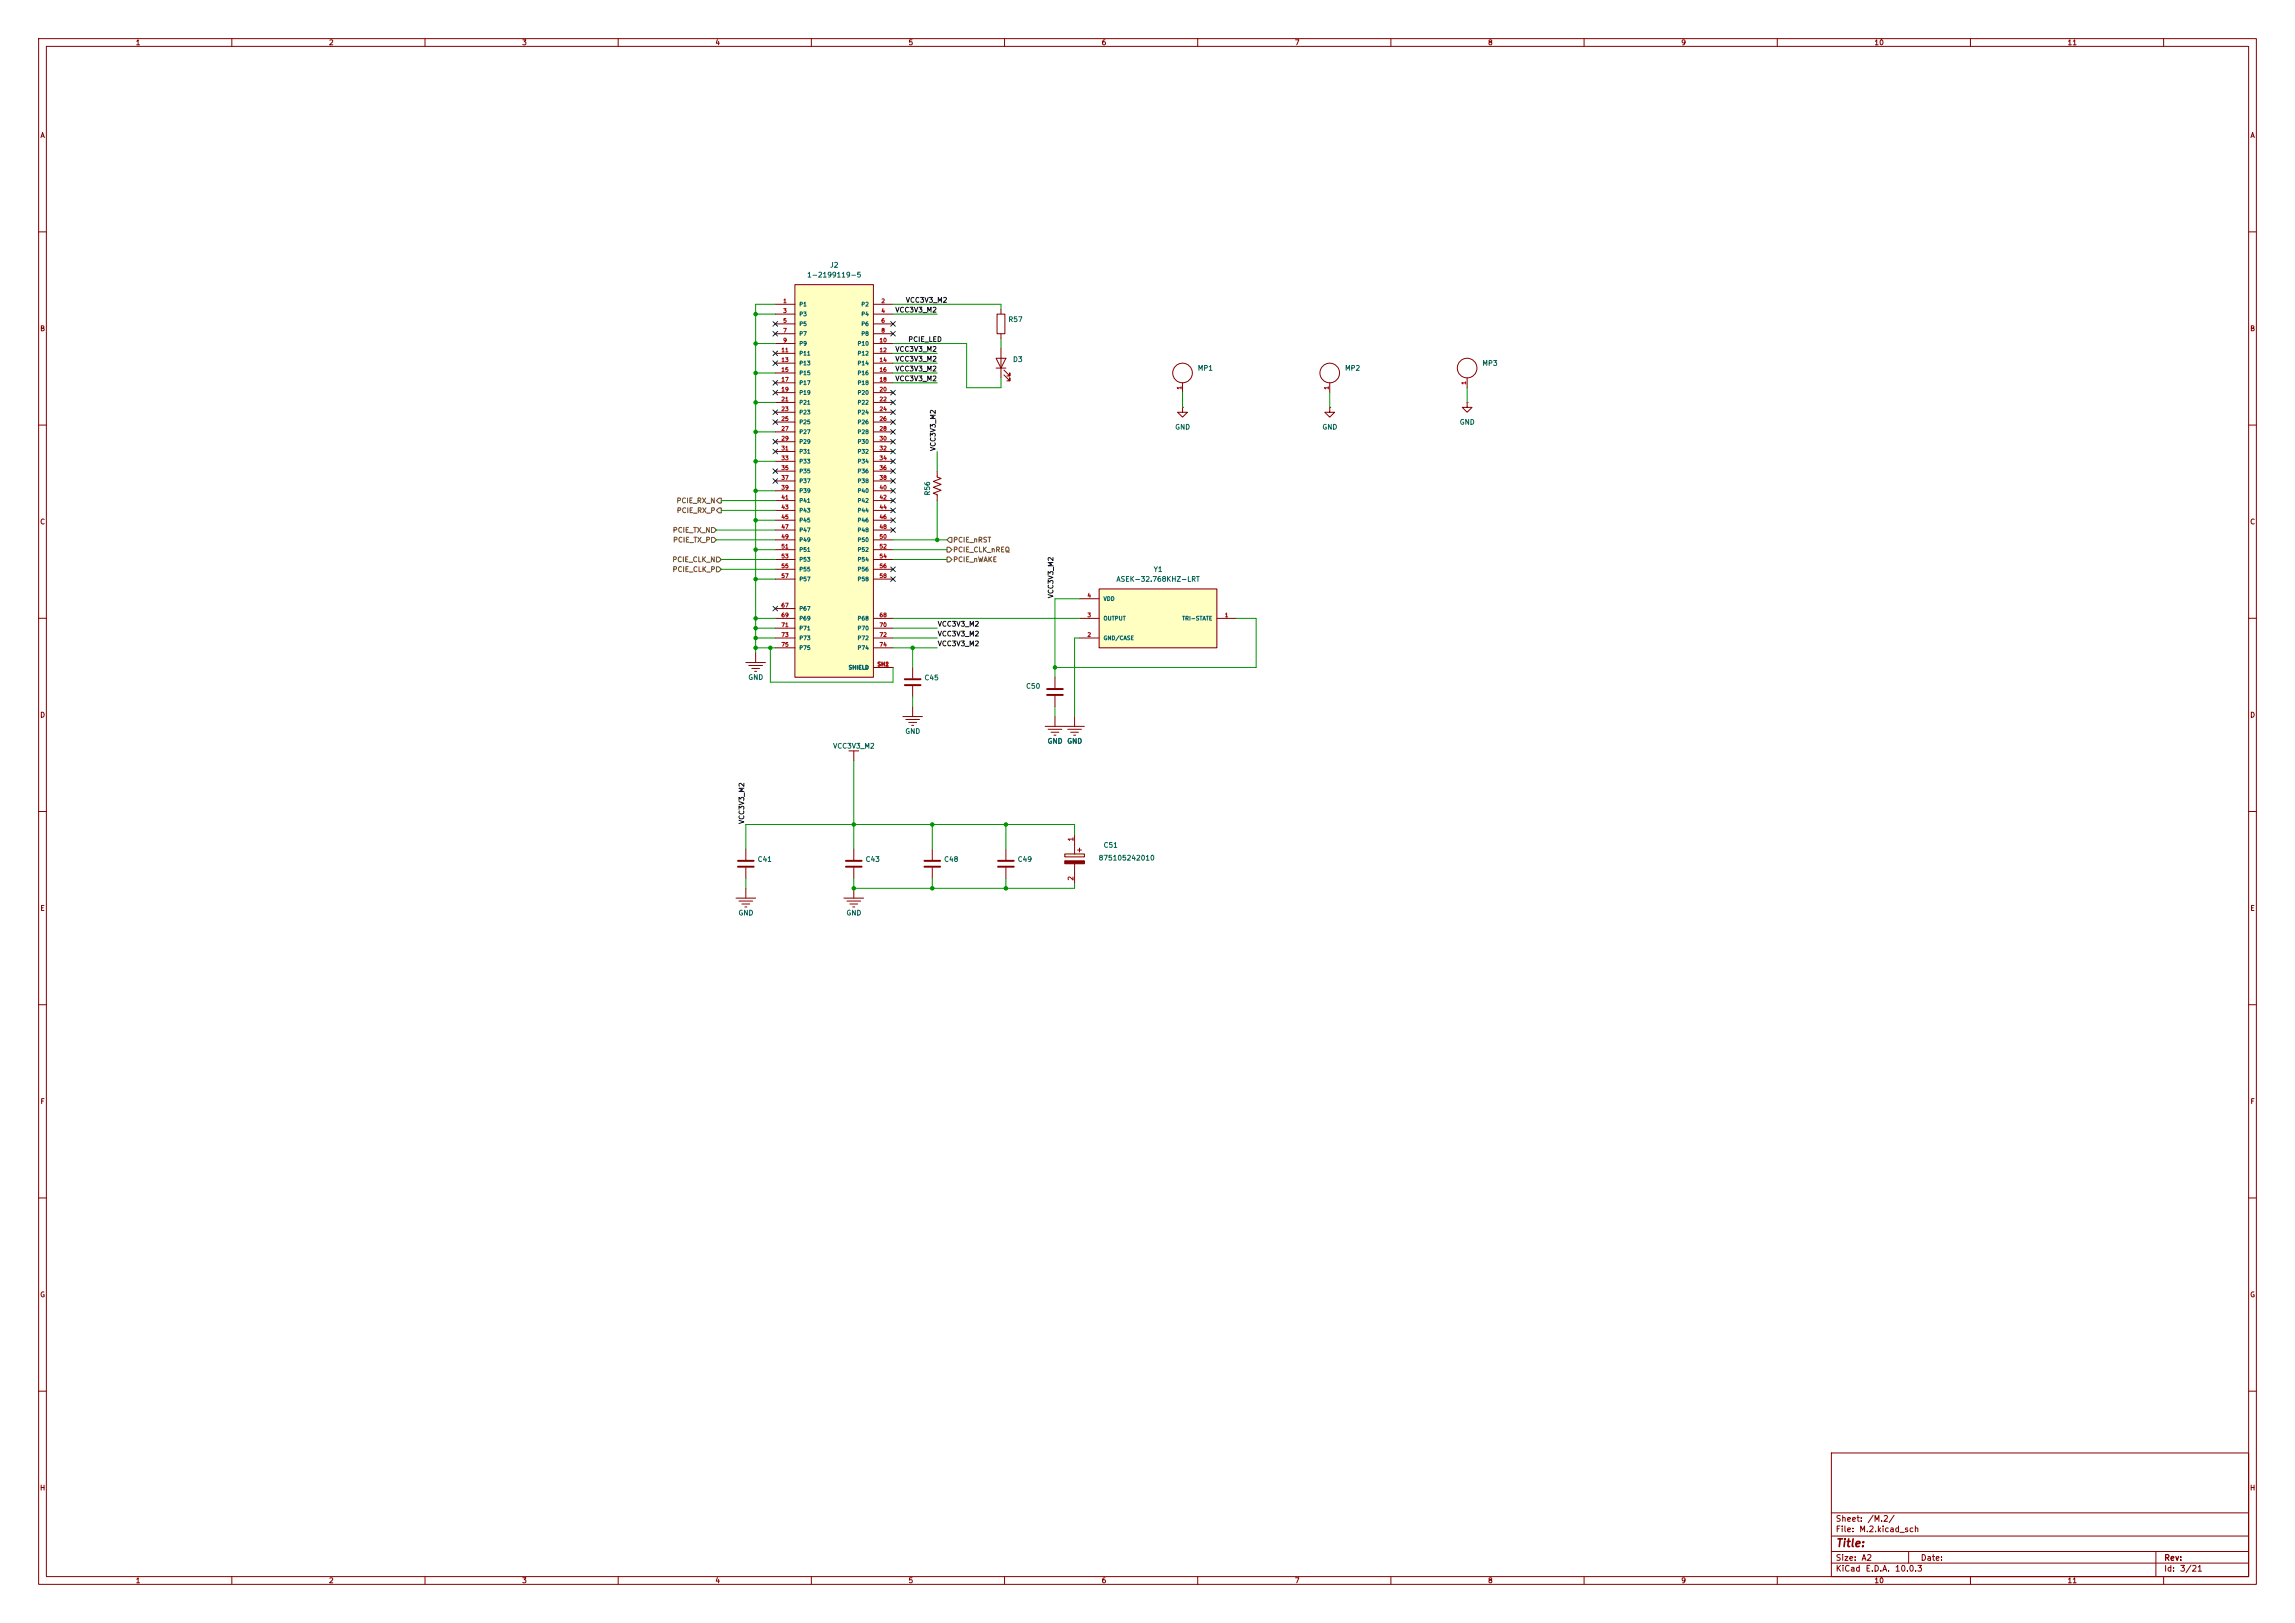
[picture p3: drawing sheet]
<svg xmlns="http://www.w3.org/2000/svg" width="594mm" height="420mm" viewBox="0 0 594 420" stroke-linecap="round" stroke-linejoin="round" font-family="sans-serif">
<defs><g id="words">
<text font-size="2" fill="#840000" x="475" y="400.8">Title:</text>
<g font-size="1.5" fill="#840000">
<text x="475" y="394.1">Sheet:</text>
<text x="483.2" y="394.1">/M.2/</text>
<text x="475" y="396.8">File:</text>
<text x="481.1" y="396.8">M.2.kicad_sch</text>
<text x="475" y="407">KiCad</text>
<text x="475" y="404.2">Size:</text>
<text x="481.7" y="404.2">A2</text>
<text x="482.7" y="407">E.D.A.</text>
<text x="490.3" y="407">10.0.3</text>
<text x="497" y="404.2">Date:</text>
<text x="560" y="404.2">Rev:</text>
<text x="560" y="407">Id:</text>
<text x="564.1" y="407">3/21</text>
</g>
<g font-size="1.3" fill="#840000">
<text x="35" y="12">1</text>
<text x="85" y="12">2</text>
<text x="135" y="12">3</text>
<text x="185" y="12">4</text>
<text x="235" y="12">5</text>
<text x="285" y="12">6</text>
<text x="335" y="12">7</text>
<text x="385" y="12">8</text>
<text x="435" y="12">9</text>
<text x="485" y="12">10</text>
<text x="535" y="12">11</text>
<text x="10.3" y="36">A</text>
<text x="582.3" y="36">A</text>
<text x="10.3" y="86">B</text>
<text x="582.3" y="86">B</text>
<text x="10.3" y="136">C</text>
<text x="582.3" y="136">C</text>
<text x="10.3" y="186">D</text>
<text x="582.3" y="186">D</text>
<text x="10.3" y="236">E</text>
<text x="582.3" y="236">E</text>
<text x="10.3" y="286">F</text>
<text x="582.3" y="286">F</text>
<text x="10.3" y="336">G</text>
<text x="582.3" y="336">G</text>
<text x="10.2" y="386">H</text>
<text x="582.2" y="386">H</text>
<text x="35" y="410">1</text>
<text x="85" y="410">2</text>
<text x="135" y="410">3</text>
<text x="185" y="410">4</text>
<text x="235" y="410">5</text>
<text x="285" y="410">6</text>
<text x="335" y="410">7</text>
<text x="385" y="410">8</text>
<text x="435" y="410">9</text>
<text x="485" y="410">10</text>
<text x="535" y="410">11</text>
</g>
<g font-size="1.3" fill="#006464">
<text x="214.7" y="69.6">J2</text>
<text x="208.8" y="72.1">1-2199119-5</text>
<text x="260.9" y="83.6">R57</text>
<text x="262.1" y="94">D3</text>
<text x="383.5" y="95">MP3</text>
<text x="309.9" y="96.2">MP1</text>
<text x="348" y="96.2">MP2</text>
<text x="304" y="111.5">GND</text>
<text x="342.1" y="111.5">GND</text>
<text x="377.7" y="110.2">GND</text>
<text x="241" y="128.4" transform="rotate(-90 241 128.4)">R56</text>
<text x="298.5" y="148.3">Y1</text>
<text x="288.8" y="150.8">ASEK-32.768KHZ-LRT</text>
<text x="193.5" y="176.2">GND</text>
<text x="239.2" y="176.3">C45</text>
<text x="265.4" y="178.5">C50</text>
<text x="234.2" y="190.2">GND</text>
<text x="215.5" y="194">VCC3V3_M2</text>
<text x="271" y="192.7">GND</text>
<text x="276.1" y="192.7">GND</text>
<text x="285.5" y="219.7">C51</text>
<text x="196" y="223.3">C41</text>
<text x="223.9" y="223.3">C43</text>
<text x="244.2" y="223.3">C48</text>
<text x="263.3" y="223.3">C49</text>
<text x="284.2" y="223">875105242010</text>
<text x="191" y="237.2">GND</text>
<text x="218.9" y="237.2">GND</text>
</g>
<g font-size="1.3" fill="#0f0f0f">
<text x="231.6" y="81.2">VCC3V3_M2</text>
<text x="234.3" y="78.6">VCC3V3_M2</text>
<text x="234.9" y="88.8">PCIE_LED</text>
<text x="231.6" y="93.9">VCC3V3_M2</text>
<text x="231.6" y="91.3">VCC3V3_M2</text>
<text x="231.6" y="96.4">VCC3V3_M2</text>
<text x="231.6" y="98.9">VCC3V3_M2</text>
<text x="242.4" y="116.8" transform="rotate(-90 242.4 116.8)">VCC3V3_M2</text>
<text x="272.9" y="154.9" transform="rotate(-90 272.9 154.9)">VCC3V3_M2</text>
<text x="242.6" y="167.5">VCC3V3_M2</text>
<text x="242.6" y="162.4">VCC3V3_M2</text>
<text x="242.6" y="165">VCC3V3_M2</text>
<text x="192.9" y="213.4" transform="rotate(-90 192.9 213.4)">VCC3V3_M2</text>
</g>
<g font-size="1.3" fill="#725600">
<text x="175" y="130.5">PCIE_RX_N</text>
<text x="175" y="133.1">PCIE_RX_P</text>
<text x="174" y="138.1">PCIE_TX_N</text>
<text x="174.1" y="140.7">PCIE_TX_P</text>
<text x="246.6" y="143.2">PCIE_CLK_nREQ</text>
<text x="246.6" y="140.7">PCIE_nRST</text>
<text x="173.9" y="145.8">PCIE_CLK_N</text>
<text x="174" y="148.3">PCIE_CLK_P</text>
<text x="246.6" y="145.8">PCIE_nWAKE</text>
</g>
<g font-size="1.3" fill="#a90000">
<text x="278.1" y="217.9" transform="rotate(-90 278.1 217.9)">1</text>
<text x="278.1" y="228" transform="rotate(-90 278.1 228)">2</text>
</g>
<g font-size="1" fill="#a90000">
<text x="202.6" y="78.7">1</text>
<text x="202.6" y="81.2">3</text>
<text x="202.6" y="83.7">5</text>
<text x="228" y="78.7">2</text>
<text x="228" y="81.2">4</text>
<text x="228" y="83.7">6</text>
<text x="202.6" y="86.3">7</text>
<text x="202.6" y="88.8">9</text>
<text x="227.5" y="88.8">10</text>
<text x="228" y="86.3">8</text>
<text x="202.1" y="91.4">11</text>
<text x="202.1" y="93.9">13</text>
<text x="227.5" y="91.4">12</text>
<text x="227.5" y="93.9">14</text>
<text x="202.1" y="96.4">15</text>
<text x="202.1" y="99">17</text>
<text x="202.1" y="101.5">19</text>
<text x="227.5" y="96.4">16</text>
<text x="227.5" y="99">18</text>
<text x="227.5" y="101.5">20</text>
<text x="306" y="100.9" transform="rotate(-90 306 100.9)">1</text>
<text x="344.1" y="100.9" transform="rotate(-90 344.1 100.9)">1</text>
<text x="379.7" y="99.7" transform="rotate(-90 379.7 99.7)">1</text>
<text x="202.1" y="104.1">21</text>
<text x="202.1" y="106.6">23</text>
<text x="227.5" y="104.1">22</text>
<text x="227.5" y="106.6">24</text>
<text x="202.1" y="109.1">25</text>
<text x="202.1" y="111.7">27</text>
<text x="227.5" y="109.1">26</text>
<text x="227.5" y="111.7">28</text>
<text x="202.1" y="114.2">29</text>
<text x="202.1" y="116.8">31</text>
<text x="202.1" y="119.3">33</text>
<text x="227.5" y="114.2">30</text>
<text x="227.5" y="116.8">32</text>
<text x="227.5" y="119.3">34</text>
<text x="202.1" y="121.8">35</text>
<text x="202.1" y="124.4">37</text>
<text x="227.5" y="121.8">36</text>
<text x="227.5" y="124.4">38</text>
<text x="202.1" y="126.9">39</text>
<text x="202.1" y="129.5">41</text>
<text x="227.5" y="126.9">40</text>
<text x="227.5" y="129.5">42</text>
<text x="202.1" y="132">43</text>
<text x="202.1" y="134.5">45</text>
<text x="202.1" y="137.1">47</text>
<text x="227.5" y="132">44</text>
<text x="227.5" y="134.5">46</text>
<text x="227.5" y="137.1">48</text>
<text x="202.1" y="139.6">49</text>
<text x="202.1" y="142.2">51</text>
<text x="227.5" y="139.6">50</text>
<text x="227.5" y="142.2">52</text>
<text x="202.1" y="144.7">53</text>
<text x="202.1" y="147.2">55</text>
<text x="202.1" y="149.8">57</text>
<text x="227.5" y="144.7">54</text>
<text x="227.5" y="147.2">56</text>
<text x="227.5" y="149.8">58</text>
<text x="281.3" y="154.9">4</text>
<text x="202.1" y="157.4">67</text>
<text x="202.1" y="159.9">69</text>
<text x="227.5" y="159.9">68</text>
<text x="281.3" y="159.9">3</text>
<text x="316.9" y="159.9">1</text>
<text x="202.1" y="162.5">71</text>
<text x="202.1" y="165">73</text>
<text x="202.1" y="167.6">75</text>
<text x="227.5" y="162.5">70</text>
<text x="227.5" y="165">72</text>
<text x="227.5" y="167.6">74</text>
<text x="281.3" y="165">2</text>
<text x="227" y="172.6">SH1</text>
<text x="229" y="172.6">2</text>
</g>
<g font-size="1" fill="#006464">
<text x="206.8" y="79.5">P1</text>
<text x="206.8" y="82.1">P3</text>
<text x="222.8" y="79.5">P2</text>
<text x="222.8" y="82.1">P4</text>
<text x="206.8" y="84.6">P5</text>
<text x="206.8" y="87.1">P7</text>
<text x="206.8" y="89.7">P9</text>
<text x="221.8" y="89.7">P10</text>
<text x="222.8" y="84.6">P6</text>
<text x="222.8" y="87.1">P8</text>
<text x="206.8" y="92.2">P11</text>
<text x="206.8" y="94.8">P13</text>
<text x="221.8" y="92.2">P12</text>
<text x="221.8" y="94.8">P14</text>
<text x="206.8" y="97.3">P15</text>
<text x="206.8" y="99.8">P17</text>
<text x="221.8" y="97.3">P16</text>
<text x="221.8" y="99.8">P18</text>
<text x="206.8" y="102.4">P19</text>
<text x="206.8" y="104.9">P21</text>
<text x="206.8" y="107.5">P23</text>
<text x="221.8" y="102.4">P20</text>
<text x="221.8" y="104.9">P22</text>
<text x="221.8" y="107.5">P24</text>
<text x="206.8" y="110">P25</text>
<text x="206.8" y="112.5">P27</text>
<text x="221.8" y="110">P26</text>
<text x="221.8" y="112.5">P28</text>
<text x="206.8" y="115.1">P29</text>
<text x="206.8" y="117.6">P31</text>
<text x="221.8" y="115.1">P30</text>
<text x="221.8" y="117.6">P32</text>
<text x="206.8" y="120.2">P33</text>
<text x="206.8" y="122.7">P35</text>
<text x="206.8" y="125.2">P37</text>
<text x="221.8" y="120.2">P34</text>
<text x="221.8" y="122.7">P36</text>
<text x="221.8" y="125.2">P38</text>
<text x="206.8" y="127.8">P39</text>
<text x="206.8" y="130.3">P41</text>
<text x="221.8" y="127.8">P40</text>
<text x="221.8" y="130.3">P42</text>
<text x="206.8" y="132.9">P43</text>
<text x="206.8" y="135.4">P45</text>
<text x="206.8" y="137.9">P47</text>
<text x="221.8" y="132.9">P44</text>
<text x="221.8" y="135.4">P46</text>
<text x="221.8" y="137.9">P48</text>
<text x="206.8" y="140.5">P49</text>
<text x="206.8" y="143">P51</text>
<text x="221.8" y="140.5">P50</text>
<text x="221.8" y="143">P52</text>
<text x="206.8" y="145.6">P53</text>
<text x="206.8" y="148.1">P55</text>
<text x="221.8" y="145.6">P54</text>
<text x="221.8" y="148.1">P56</text>
<text x="206.8" y="150.6">P57</text>
<text x="221.8" y="150.6">P58</text>
<text x="285.5" y="155.7">VDD</text>
<text x="206.8" y="158.3">P67</text>
<text x="206.8" y="160.8">P69</text>
<text x="221.8" y="160.8">P68</text>
<text x="285.5" y="160.8">OUTPUT</text>
<text x="305.9" y="160.8">TRI-STATE</text>
<text x="206.8" y="163.3">P71</text>
<text x="206.8" y="165.9">P73</text>
<text x="221.8" y="163.3">P70</text>
<text x="221.8" y="165.9">P72</text>
<text x="285.5" y="165.9">GND/CASE</text>
<text x="206.8" y="168.4">P75</text>
<text x="219.5" y="173.5">SHIELD</text>
<text x="221.8" y="168.4">P74</text>
</g>
</g></defs>
<g fill="none" stroke="#840000" stroke-width=".26">
<path d="M10 10h574v400h-574zM12 12h570v396h-570zM60 10v2M110 10v2M160 10v2M210 10v2M260 10v2M310 10v2M360 10v2M410 10v2M460 10v2M510 10v2"/>
<path d="M560 10v2M10 60h2M582 60h2M306.1 99.1v2.5M379.7 97.8v2.5M10 110h2M306.1 105.4v1.3h1.2l-1.2 1.3-1.3-1.3h1.3M306.1 105.4h.1M582 110h2M242.6 121.9v1.5l1 .4-2 .8 2 .7-2 .8 2 .8-2 .7 1 .4v1.5M10 160h2M582 160h2"/>
<path d="M219.7 194.3h2.5M221 194.3v2.6M270.5 188h5.1M271.3 188.7h3.5M272 189.5h2.1M272.8 190.2h.5M273 185.4v2.6M10 210h2M193 219.7v2.8M241.3 219.7v2.8M260.3 219.7v2.8M582 210h2"/>
<path d="M193 224.5v2.8M218.4 232.4h5.1M219.2 233.2h3.6M220 233.9h2M220.7 234.7h.5M221 229.9v2.5M241.3 224.5v2.8M260.3 224.5v2.8M10 260h2M582 260h2M10 310h2M582 310h2"/>
<path d="M10 360h2M474 376h108v32h-108zM582 360h2M474 397.5h108M474 391.5h108M60 408v2M110 408v2M160 408v2M210 408v2M260 408v2M310 408v2M360 408v2"/>
<path d="M410 408v2M460 408v2M474 404.5h108M474 401.5h108M494 401.5v3M510 408v2M558 401.5v6.5M560 408v2"/>
<circle cx="306.1" cy="96.5" r="2.54"/>
<circle cx="379.7" cy="95.2" r="2.54"/>
</g>
<path d="M191 222.8h4.1M191 224.3h4.1M239.3 222.8h4M239.3 224.3h4M258.3 222.8h4.1M258.3 224.3h4.1" fill="none" stroke="#840000" stroke-width=".51"/>
<path d="M205.7 73.7h20.4v101.6h-20.4z" fill="#ffffc2"/>
<g fill="none" stroke="#840000" stroke-width=".26">
<path d="M200.7 78.7h5M205.7 73.7h20.4v101.6h-20.4zM226.1 78.7h5M200.7 81.3h5M200.7 83.8h5M200.7 86.4h5M200.7 88.9h5M200.7 91.4h5M200.7 94h5M200.7 96.5h5M200.7 99.1h5M226.1 81.3h5"/>
<path d="M226.1 83.8h5M226.1 86.4h5M226.1 88.9h5M226.1 91.4h5M226.1 94h5M226.1 96.5h5M226.1 99.1h5M257.8 92.7h2.5l-1.2 2.6zM257.8 95.3h2.5M259.1 90.2v7.6M259.8 97l1.6 1.6v-.8v.8h-.8M259.8 95.8l1.6 1.5v-.8v.8h-.8"/>
<path d="M344.2 99.1v2.5M200.7 101.6h5M200.7 104.1h5M200.7 106.7h5M200.7 109.2h5M200.7 111.8h5M200.7 114.3h5M200.7 116.8h5M200.7 119.4h5M226.1 101.6h5M226.1 104.1h5M226.1 106.7h5"/>
<path d="M226.1 109.2h5M226.1 111.8h5M226.1 114.3h5M226.1 116.8h5M226.1 119.4h5M344.2 105.4v1.3h1.2l-1.2 1.3-1.3-1.3h1.3M344.2 105.4h.1M379.7 104.1v1.3h1.3l-1.3 1.3-1.2-1.3h1.2M379.7 104.1h.1M200.7 121.9h5M200.7 124.5h5M200.7 127h5"/>
<path d="M200.7 129.5h5M200.7 132.1h5M200.7 134.6h5M200.7 137.2h5M200.7 139.7h5M226.1 121.9h5M226.1 124.5h5M226.1 127h5M226.1 129.5h5M226.1 132.1h5M226.1 134.6h5M226.1 137.2h5"/>
<path d="M226.1 139.7h5M200.7 142.2h5M200.7 144.8h5M200.7 147.3h5M200.7 149.9h5M200.7 157.5h5M226.1 142.2h5M226.1 144.8h5M226.1 147.3h5M226.1 149.9h5M193 171.5h5.1M193.8 172.2h3.6"/>
<path d="M194.6 173h2M195.3 173.7h.5M195.6 168.9v2.6M200.7 160h5M200.7 162.6h5M200.7 165.1h5M200.7 167.6h5M226.1 160h5M226.1 162.6h5M226.1 165.1h5M226.1 167.6h5M226.1 172.7h5"/>
<path d="M236.2 172.7v2.8M236.2 177.5v2.8M233.7 185.4h5.1M234.4 186.2h3.6M235.2 186.9h2M236 187.7h.5M236.2 182.9v2.5M275.6 188h5.1M276.4 188.7h3.5M277.1 189.5h2M277.9 190.2h.5M278.1 185.4v2.6"/>
<path d="M221 219.7v2.8M190.5 232.4h5.1M191.3 233.2h3.5M192 233.9h2.1M192.8 234.7h.5M193 229.9v2.5M221 224.5v2.8"/>
<circle cx="344.2" cy="96.5" r="2.54"/>
</g>
<path d="M234.2 175.8h4.1M234.2 177.3h4.1M218.9 222.8h4.1M218.9 224.3h4.1" fill="none" stroke="#840000" stroke-width=".51"/>
<path d="M284.5 152.4h30.5v15.2h-30.5z" fill="#ffffc2"/>
<path d="M258.1 81.3h2v5.1h-2zM259.1 80v1.3M259.1 86.4v1.2M279.4 154.9h5.1M284.5 152.4h30.5v15.2h-30.5zM279.4 160h5.1M279.4 165.1h5.1M315 160h5" fill="none" stroke="#840000" stroke-width=".26"/>
<path d="M275.6 221h5.1v.7h-5.1z" fill="#ffffc2"/>
<path d="M273 175.3v2.8M273 180.1v2.8M278.1 215.9v5.1M278.9 220h1M279.4 219.5v1M275.6 221h5.1v.7h-5.1zM278.1 223.5v5.1" fill="none" stroke="#840000" stroke-width=".26"/>
<path d="M275.6 222.8h5.1v.7h-5.1z" fill="#840000" stroke="#840000" stroke-width=".26"/>
<path d="M271 178.3h4.1M271 179.8h4.1" fill="none" stroke="#840000" stroke-width=".51"/>
<path d="M184.1 139.1h.7l.6 .6-.6 .6h-.7zM184.1 136.5h.7l.6 .7-.6 .6h-.7zM186.1 128.9h.6v1.3h-.6l-.7-.7zM186.1 131.4h.6v1.3h-.6l-.7-.6zM245.7 139.1h.7v1.2h-.7l-.6-.6zM185.4 144.1h.7l.6 .7-.6 .6h-.7zM185.4 146.7h.7l.6 .6-.6 .7h-.7zM245.1 141.6h.6l.7 .6-.7 .7h-.6zM245.1 144.1h.6l.7 .7-.7 .6h-.6z" fill="none" stroke="#725600" stroke-width=".26"/>
<g fill="none" stroke="#009600" stroke-width=".26">
<path d="M200.7 78.7h-5.1v90.2M231.1 78.7h28v1.3M195.6 96.5h5.1M195.6 88.9h5.1M195.6 81.3h5.1M231.1 99.1h11.5M231.1 96.5h11.5M231.1 94h11.5M231.1 88.9h19.1v11.4h8.9v-2.5M231.1 91.4h11.5M231.1 81.3h11.5M259.1 87.6v2.6"/>
<path d="M195.6 119.4h5.1M195.6 104.1h5.1M195.6 111.8h5.1M242.6 116.8v5.1M306.1 101.6v3.8M344.2 101.6v3.8M379.7 100.3v3.8M185.4 139.7h15.3M185.4 137.2h15.3M186.7 132.1h14M186.7 129.5h14M195.6 127h5.1"/>
<path d="M195.6 134.6h5.1M231.1 139.7h14M242.6 129.5v10.2M186.7 147.3h14M186.7 144.8h14M195.6 142.2h5.1M195.6 149.9h5.1M231.1 142.2h14M231.1 144.8h14M279.4 154.9h-6.4v20.4M195.6 165.1h5.1M195.6 160h5.1"/>
<path d="M195.6 167.6h5.1M195.6 162.6h5.1M199.4 167.6v8.9h31.7v-3.8M231.1 165.1h11.5M231.1 160h48.3M231.1 167.6h11.5M231.1 162.6h11.5M236.2 167.6v5.1M279.4 165.1h-1.3v20.3M320 160h5.1v12.7h-52.1M221 196.9v22.8M236.2 180.3v2.6"/>
<path d="M273 182.9v2.5M241.3 213.4v6.3M260.3 213.4v6.3M278.1 215.9v-2.5h-85.1v6.3M193 227.3v2.6M221 227.3v2.6h57.1v-1.3M241.3 227.3v2.6M260.3 227.3v2.6"/>
</g>
<g fill="none" stroke="#000084" stroke-width=".26">
<path d="M200.1 83.2l1.2 1.2M200.1 90.8l1.2 1.2M200.1 93.4l1.2 1.2M200.1 98.5l1.2 1.2M200.1 85.8l1.2 1.2M201.3 90.8l-1.2 1.2M201.3 93.4l-1.2 1.2M201.3 98.5l-1.2 1.2M201.3 85.8l-1.2 1.2M201.3 83.2l-1.2 1.2M230.5 85.8l1.2 1.2M230.5 83.2l1.2 1.2"/>
<path d="M231.7 85.8l-1.2 1.2M231.7 83.2l-1.2 1.2M200.1 116.2l1.2 1.2M200.1 113.7l1.2 1.2M200.1 101l1.2 1.2M200.1 108.6l1.2 1.2M200.1 106.1l1.2 1.2M201.3 116.2l-1.2 1.2M201.3 113.7l-1.2 1.2M201.3 101l-1.2 1.2M201.3 108.6l-1.2 1.2M201.3 106.1l-1.2 1.2"/>
<path d="M230.5 101l1.2 1.2M230.5 113.7l1.2 1.2M230.5 118.8l1.2 1.2M230.5 103.5l1.2 1.2M230.5 106.1l1.2 1.2M230.5 111.2l1.2 1.2M230.5 108.6l1.2 1.2M230.5 116.2l1.2 1.2M231.7 101l-1.2 1.2M231.7 113.7l-1.2 1.2M231.7 118.8l-1.2 1.2M231.7 103.5l-1.2 1.2"/>
<path d="M231.7 106.1l-1.2 1.2M231.7 111.2l-1.2 1.2M231.7 108.6l-1.2 1.2M231.7 116.2l-1.2 1.2M200.1 123.9l1.2 1.2M200.1 121.3l1.2 1.2M201.3 123.9l-1.2 1.2M201.3 121.3l-1.2 1.2M230.5 126.4l1.2 1.2M230.5 131.5l1.2 1.2M230.5 128.9l1.2 1.2M230.5 121.3l1.2 1.2"/>
<path d="M230.5 134l1.2 1.2M230.5 136.6l1.2 1.2M230.5 123.9l1.2 1.2M231.7 126.4l-1.2 1.2M231.7 131.5l-1.2 1.2M231.7 128.9l-1.2 1.2M231.7 121.3l-1.2 1.2M231.7 134l-1.2 1.2M231.7 136.6l-1.2 1.2M231.7 123.9l-1.2 1.2M200.1 156.9l1.2 1.2M201.3 156.9l-1.2 1.2"/>
<path d="M230.5 146.7l1.2 1.2M230.5 149.3l1.2 1.2M231.7 146.7l-1.2 1.2M231.7 149.3l-1.2 1.2"/>
</g>
<g fill="#009600" stroke="#009600" stroke-width=".26">
<circle cx="195.6" cy="119.4" r=".46"/>
<circle cx="195.6" cy="160" r=".46"/>
<circle cx="195.6" cy="134.6" r=".46"/>
<circle cx="195.6" cy="142.2" r=".46"/>
<circle cx="195.6" cy="149.9" r=".46"/>
<circle cx="195.6" cy="127" r=".46"/>
<circle cx="242.6" cy="139.7" r=".46"/>
<circle cx="273" cy="172.7" r=".46"/>
<circle cx="195.6" cy="88.9" r=".46"/>
<circle cx="195.6" cy="104.1" r=".46"/>
<circle cx="195.6" cy="111.8" r=".46"/>
<circle cx="195.6" cy="96.5" r=".46"/>
<circle cx="195.6" cy="81.3" r=".46"/>
<circle cx="195.6" cy="165.1" r=".46"/>
<circle cx="195.6" cy="167.6" r=".46"/>
<circle cx="199.4" cy="167.6" r=".46"/>
<circle cx="195.6" cy="162.6" r=".46"/>
<circle cx="241.3" cy="213.4" r=".46"/>
<circle cx="260.3" cy="213.4" r=".46"/>
<circle cx="260.3" cy="229.9" r=".46"/>
<circle cx="241.3" cy="229.9" r=".46"/>
<circle cx="221" cy="213.4" r=".46"/>
<circle cx="221" cy="229.9" r=".46"/>
<circle cx="236.2" cy="167.6" r=".46"/>
</g>
<use href="#words"/>
</svg>
